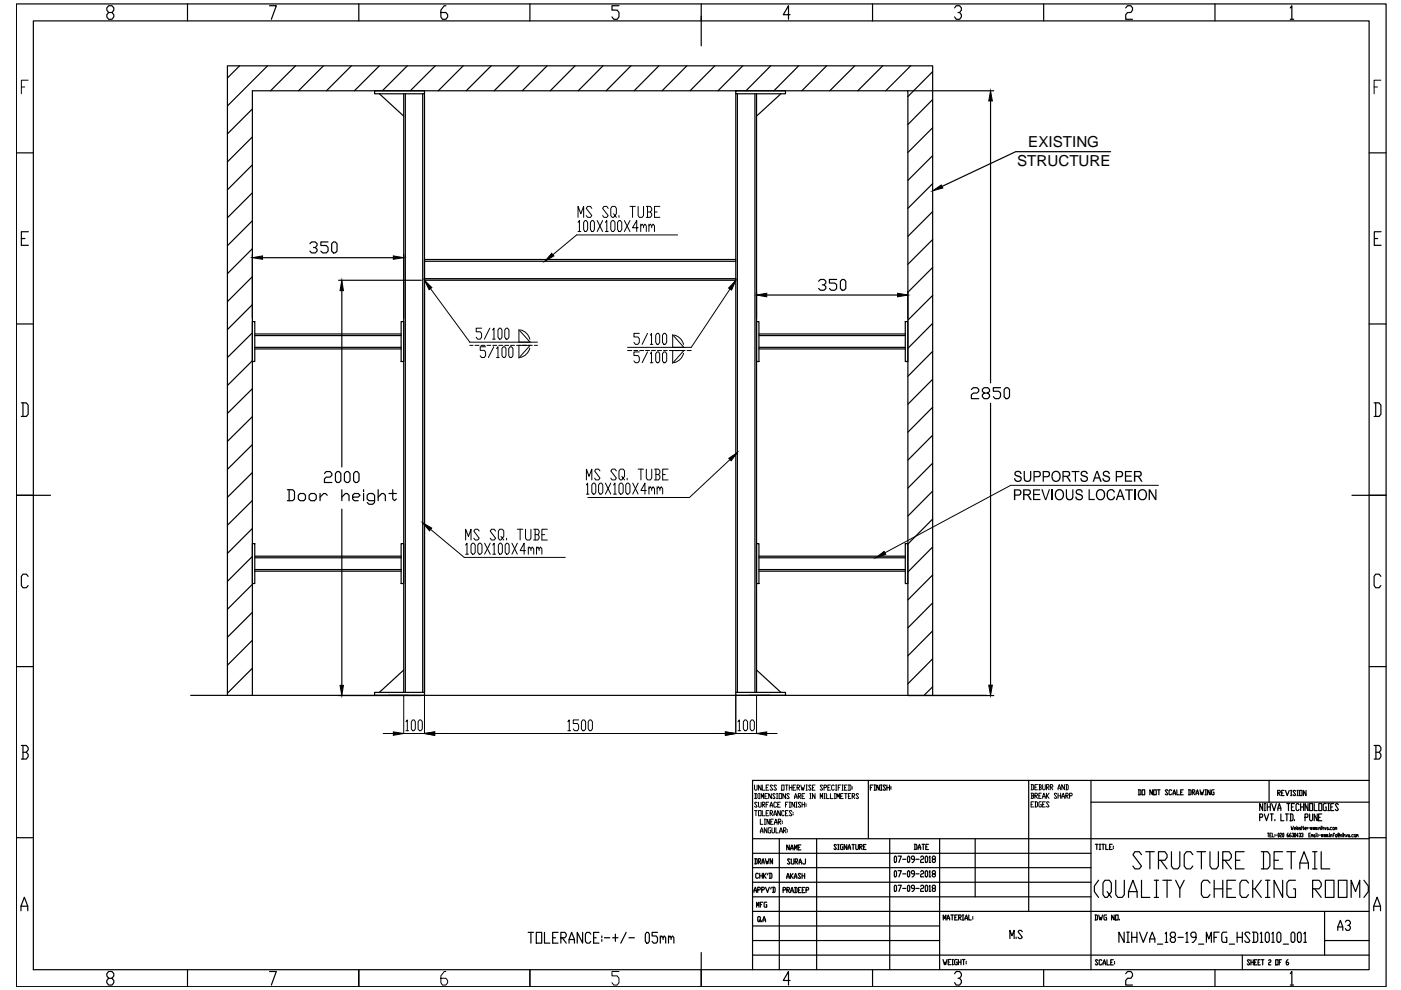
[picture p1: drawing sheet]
<svg xmlns="http://www.w3.org/2000/svg" width="297mm" height="210mm" viewBox="0 0 297 210" stroke-linecap="round" stroke-linejoin="round" font-family="sans-serif">
<defs><g id="words">
<g font-size="3.2">
<text x="215.6" y="35.1">STRUCTURE</text>
<text x="218" y="31.2">EXISTING</text>
</g>
</g></defs>
<!-- layer: 0 -->
<g fill="none" stroke="#000" stroke-width=".25">
<path d="M3.5 .8h290.4v208.4h-290.4zM7.1 4.4h283.2v201.2h-283.2zM23 2.7l-.4-.6v-.4l.4-.5h.7l.4 .5v.4l-.4 .6h-.7l-.4 .4v.5l.4 .5h.7l.4-.5v-.5l-.4-.4M39.8 .8v3.6M50.8 14l-2.6 2.5M56.7 14l-8.5 8.5M57.2 1.2h1.4l-1.1 2.9M62.7 14l-5.3 5.2M68.6 14l-5.3 5.2M74.5 14l-5.3 5.2M76.1 .8v3.6M79.4 19.2h10.6v.7h-10.6z"/>
<path d="M80.4 14l-5.3 5.2M80.4 19.9l5.2 4.7M85.6 19.9v126.9M85.9 19.9v126.9M86.4 14l-5.3 5.2M89.6 19.9v126.9M90 19.9v126.9v-87.4M92.3 14l-5.3 5.2M94.5 1.2h-.3l-.7 .9v1.5l.3 .5h.7l.4-.5v-.5l-.4-.4h-1M98.2 14l-5.3 5.2M104.1 14l-5.3 5.2M110.1 14l-5.3 5.2"/>
<path d="M112.4 .8v3.6M116 14l-5.3 5.2M121.9 14l-5.2 5.2M127.8 14l-5.2 5.2M131.2 1.2h-1.4v.9h1.1l.3 .6v.9l-.3 .5h-.8l-.3-.5M133.8 14l-5.3 5.2M139.7 14l-5.2 5.2M145.6 14l-5.2 5.2M148.7 .8v8.9M151.6 14l-5.3 5.2M156 19.2h10.5v.7h-10.5zM156 19.9v35.1"/>
<path d="M156.3 19.9v126.9M157.5 14l-5.3 5.2M160.1 19.9v126.9M160.4 19.9v126.9M163.4 14l-5.2 5.2M165.6 19.9l-5.2 4.7M167.5 3.1h-1.4l1.1-1.9v2.9M169.3 14l-5.2 5.2M175.3 14l-5.3 5.2M181.2 14l-5.3 5.2M185 .8v3.6M187.2 14l-5.3 5.2"/>
<path d="M192.5 19.2h18.2M193.1 14l-5.3 5.2M197.7 15.2l-5.2 5.3M202.4 1.7l.3-.5h.8l.3 .5v.4l-.3 .6h-.4M203.5 2.7l.3 .4v.5l-.3 .5h-.8l-.3-.5M221.3 .8v3.6M238.7 1.7l.4-.5h.7l.3 .5v.4l-.3 .6h-.7l-.4 .4v1h1.4M257.6 .8v3.6M273.6 1.7l.3-.5v2.9M273.6 4.1h.7M3.5 32.4h3.6M53.5 23.1l-5.3 5.3"/>
<path d="M53.5 29l-5.3 5.3M53.5 35l-5.3 5.2M197.7 21.1l-5.2 5.3M197.7 27.1l-5.2 5.2M197.7 33l-5.2 5.3M197.7 38.9l-5.2 5.3M210 21.4v59.8M235.5 32.2h-20.2l-15.6 7.3M290.3 32.4h3.6M4.5 50.6h.8M6 49.1h-1.5v2.9h1.5M53.5 40.9l-5.3 5.3"/>
<path d="M53.5 46.8l-5.3 5.3M53.5 52.7l-5.3 5.3M53.5 58.7l-5.3 5.3M55.7 54.6h27.7M65.7 51.7l.4-.4h.7l.4 .4v.4l-.4 .4h-.3M66.8 52.5l.4 .4v.3l-.4 .4h-.7l-.4-.4M69.6 51.3h-1.6v.8h1.2l.4 .4v.7l-.4 .4h-.8l-.4-.4M70.3 51.7l.4-.4h.4l.4 .4v1.5l-.4 .4h-.4l-.4-.4zM71.8 59.4h17.5M90 59.1h66v.3h-66zM90 59.1v-3.7h66v3.7M90 55.4v-.4h66v.4"/>
<path d="M156 59.4v87.4M173.6 59.6l.3-.3h.8l.4 .3v.4l-.4 .4h-.4M177.4 59.3h-1.5v.7h1.1l.4 .4v.8l-.4 .3h-.8l-.3-.3M178.2 59.6l.4-.3h.3l.4 .3v1.6l-.4 .3h-.3l-.4-.3zM197.7 44.9l-5.2 5.2M197.7 50.8l-5.2 5.2M197.7 56.7l-5.2 5.3M291.4 50.6h.7M292.8 49.1h-1.4v2.9h1.4M3.5 68.7h3.6M53.5 68.2h.5v8.5h-.5zM53.5 64.6l-5.3 5.3"/>
<path d="M53.5 70.6l-5.3 5.2M53.5 76.5l-5.3 5.2M54 70.8h31M54 71.1h31M54 73.6h31M54 74h31M72.5 61.6v37.4M85 68.2h.6v8.5h-.6zM160.4 68.2h.5v8.5h-.5zM160.9 70.8h31M160.9 71.1h31M160.9 73.6h31"/>
<path d="M160.9 74h31M162.6 62.6h27.7M174.7 60.4l.4 .4v.4l-.4 .3h-.8l-.3-.3M191.9 68.2h.6v8.5h-.6zM192.5 61.9v5.6M197.7 62.6l-5.2 5.3M197.7 68.6l-5.2 5.3M197.7 74.5l-5.2 5.3M290.3 68.7h3.6M4.5 85.4h1.1l.4 .5v1.9l-.4 .5h-1.1M4.9 85.4v2.9M53.5 82.4l-5.3 5.3"/>
<path d="M53.5 88.3l-5.3 5.3M53.5 94.3l-5.3 5.2M71.5 100h.4l.4 .4v1.5l-.4 .4h-.4l-.4-.4v-1.5zM73.4 100h.4l.4 .4v1.5l-.4 .4h-.4l-.4-.4v-1.5zM75.4 100h.3l.4 .4v1.5l-.4 .4h-.3l-.4-.4v-1.5zM197.7 80.4l-5.2 5.3M197.7 86.3l-5.2 5.3M197.7 92.3l-5.2 5.3M197.7 98.2l-5.2 5.3M206 82.6l.4-.4h.7l.4 .4v.4l-.4 .3h-.7l-.4 .4v.8h1.5M208.7 83.3l-.4-.3v-.4l.4-.4h.7l.4 .4v.4l-.4 .3h-.7l-.4 .4v.4l.4 .4h.7l.4-.4v-.4l-.4-.4M210 85.5v59.8"/>
<path d="M212.1 82.2h-1.5v.8h1.2l.3 .3v.8l-.3 .4h-.8l-.4-.4M212.9 82.6l.4-.4h.4l.3 .4v1.5l-.3 .4h-.4l-.4-.4zM291.3 85.4h1.1l.4 .5v1.9l-.4 .5h-1.1M291.7 85.4v2.9M3.5 105h7.2M53.5 115.3h.5v8.4h-.5zM53.5 100.2l-5.3 5.2M53.5 106.1l-5.3 5.3M53.5 112l-5.3 5.3M53.5 118l-5.3 5.3M54 117.9h31M54 118.3h31"/>
<path d="M60.9 103.8h1.2l.3 .5v1.5l-.3 .4h-1.2M61.3 103.8v2.4M63.6 104.6h.8l.4 .4v.8l-.4 .4h-.8l-.4-.4v-.8zM65.5 105l.4-.4h.8l.4 .4v.8l-.4 .4h-.8l-.4-.4zM67.9 104.6v1.6M68.8 100.4l.4-.4h.8l.4 .4v.4l-.4 .4h-.8l-.4 .3v.8h1.6M69.4 105l-.4-.4h-.4l-.7 .8M72.5 105.4l.7-.8h.4l.4 .4v1.2M72.5 103.8v2.4M72.5 107.9v37.4M74.8 105.4h1.1l.4-.4-.4-.4h-.8l-.3 .4v.8l.3 .4h.8M77.1 103.8v.5"/>
<path d="M77.1 104.6v1.6M79.4 106.2h-1.2l-.3-.4v-.8l.3-.4h.8l.4 .4v1.5l-.4 .4h-.8l-.3-.4M80.2 105.4l.7-.8h.4l.4 .4v1.2M80.2 103.8v2.4M82.5 104.6h1.5M83.3 103.8v2l.4 .4 .3-.4M85 115.3h.6v8.4h-.6zM160.4 115.3h.5v8.4h-.5zM160.9 117.9h31M160.9 118.3h31M191.9 115.3h.6v8.4h-.6zM197.7 104.1l-5.2 5.3"/>
<path d="M197.7 110.1l-5.2 5.2M197.7 116l-5.2 5.3M286.6 105h7.3M6 122.2l-.4-.5h-.7l-.4 .5v1.9l.4 .5h.7l.4-.5M53.5 123.9l-5.3 5.3M53.5 129.8l-5.3 5.3M53.5 135.7l-5.3 5.3M54 120.8h31M54 121.1h31M160.9 120.8h31M160.9 121.1h31M197.7 121.9l-5.2 5.3"/>
<path d="M197.7 127.8l-5.2 5.3M197.7 133.8l-5.2 5.3M197.7 139.7l-5.2 5.3M292.8 122.2l-.4-.5h-.7l-.4 .5v1.9l.4 .5h.7l.4-.5M3.5 141.3h3.6M4.5 158.1h1.1l.4 .4v.5l-.4 .5M4.9 159.5h.7l.4 .5v.4l-.4 .5h-1.1M4.9 158.1v2.8M40.4 147.4l170.3 .1M48.2 147.4v-133.4h149.5v133.4M53.5 147.4v-128.2h139v128.2M53.5 141.7l-5.3 5.3"/>
<path d="M79.4 146.8h10.6v.6h-10.6zM85.6 142.1l-5.2 4.7M156 146.8h10.5v.6h-10.5zM160.4 142.1l5.2 4.7M197.7 145.6l-1.8 1.8M290.3 141.3h3.6M291.3 158.1h1.1l.4 .4v.5l-.4 .5M291.7 159.5h.7l.4 .5v.4l-.4 .5h-1.1M291.7 158.1v2.8M3.5 177.6h3.6M159.6 177.8h130.7M165.2 177.8v27.8"/>
<path d="M167.3 179.1v1.1l-.5-1.1v1.1M167.6 179.9h.5M169.2 179.6h.3M169.8 179.1h-.6v1.1h.6M173.1 177.8v27.8M177.3 179.2l-.1-.1-.4 .1 .5 .7-.1 .2-.4-.2M177.6 179.1h.3M177.8 179.1v1M178.7 179.1h-.4l-.1 .1 .1 .9h.4v-.5h-.1M179.5 179.1v1l-.5-1v1M179.8 179.8h.5M180.6 179.1h.5"/>
<path d="M180.9 179.1v1M181.4 179.1l.2 1h.3l.1-.2v-.8M182.2 179.6h.5l.1-.2-.1-.3h-.5v1M182.4 179.6l.4 .5M183.1 179.6h.2M183.6 179.1h-.5v1h.5M184.1 165.5v12.3M184.5 167h.3M185.1 166.4h-.6v1.1M185.3 166.4h.3M185.3 167.5h.3M185.5 166.4v1.1"/>
<path d="M186.4 166.4v1.1l-.5-1.1v1.1M186.7 166.4h.3M186.7 167.5h.3M186.9 166.4v1.1M187.8 166.6l-.1-.2h-.3l-.2 .2 .6 .7-.1 .2h-.3l-.2-.2M188 167h.6M188 166.4v1.1M188.6 166.4v1.1M188.6 177.8v27.8M188.9 166.8v.2M188.9 167.2v.1M193.8 179h.5l.1 .2v.7l-.1 .2h-.5"/>
<path d="M194 179v1.1M194.6 179.7h.6M195.5 179h.5M195.7 179v1.1M196.3 179.6h.3M196.9 179h-.6v1.1h.6M199.2 177.8v27.8M206.8 177.8v12.3M218.1 165.5v27.7M231.3 165.5v40.1M231.3 170.1h59M232.2 179h.6"/>
<path d="M232.5 179v1.1M233 179h.3M233.2 179v1.1M233.6 179h.5M233.9 179v1.1M234.4 179v1.1h.6M235.2 179.6h.3M235.8 179h-.6v1.1h.6M236.1 179.4v.2M236.1 179.7v.2M241.3 167.5h.5l.1 .1v.7l-.1 .2h-.5M241.5 167.5v1"/>
<path d="M242.1 167.5h.6v1h-.6zM244.3 167.5v1l-.5-1v1M244.6 167.5h.6v1h-.6zM245.4 167.5h.6M245.7 167.5v1M247.6 167.6l-.1-.1h-.3l-.1 .1 .5 .7-.1 .2h-.3l-.1-.2M248.4 167.6l-.1-.1h-.3l-.1 .1 .1 .9h.3l.1-.2M248.7 168.5l.3-1 .2 1M248.7 168.2h.5M249.5 167.5v1h.6M250.3 168h.3M250.9 167.5h-.6v1h.6"/>
<path d="M252 167.5h.3l.2 .1v.7l-.2 .2h-.3M252.1 167.5v1M252.8 168h.4l.1-.2-.1-.3h-.4v1M252.9 168l.4 .5M253.6 168.5l.3-1 .2 1M253.6 168.2h.5M254.4 167.5l.3 1 .1-.5 .2 .5 .2-1M255.5 167.5h.3M255.5 168.5h.3M255.7 167.5v1M256.6 167.5v1l-.6-1v1M257.4 167.5h-.4l-.1 .1 .1 .9h.4v-.5h-.1"/>
<path d="M267.1 173.3h.4l.2-.3-.2-.4h-.4v1.4M267.7 170.4v1.5l-.6-1.5v1.5M268.1 172.6l.4 1.4 .5-1.4M268.1 170.4h.3M268.1 171.9h.3M268.2 170.4v1.5M268.7 170.4v1.5M268.7 171.1h.6M269.1 165.5v4.6M269.3 170.4v1.5M269.3 172.6h.7M269.6 170.4l.5 1.5 .5-1.5"/>
<path d="M269.6 172.6v1.4M270.3 173.8v.2M270.9 168.1h.4l.1-.1-.1-.4h-.4v1.1M270.9 171.9l.3-1.5 .4 1v.5M270.9 171.4h.7M271 168.1l.4 .6M271.6 172.6v1.4h.6M271.7 168.1h.3M272.2 167.6h-.5v1.1h.5M272.5 167.6l.4 1.1 .4-1.1M272.5 172.6h.7M272.8 170.4h.7"/>
<path d="M272.8 172.6v1.4M273.2 170.4v1.5M273.5 172.6h.5l.2 .2v1l-.2 .2h-.5M273.6 168.7h.3M273.6 167.6h.3M273.6 172.6v1.4M273.8 167.6v1.1M273.8 171.1h.4M274.4 170.4h-.6v1.5h.6M274.4 173.8v.2M274.7 167.8l-.1-.2-.4 .2 .5 .7-.1 .2h-.3l-.1-.2M275 168.7h.3"/>
<path d="M275 167.6h.3M275.1 167.6v1.1M275.4 170.6l-.1-.2h-.3l-.2 .2v1l.2 .3h.3l.1-.3M275.5 167.6h.6v1.1h-.6zM275.8 171.1h.6M275.8 170.4v1.5M276.4 170.4v1.5M276.7 173.3h.5l.1-.3-.1-.4h-.5v1.4M276.9 167.6v1.1l-.5-1.1v1.1M277.3 170.4v1.5l-.6-1.5v1.5M277.7 170.4h.6v1.5h-.6zM277.7 172.6v1.2l.1 .2h.3l.2-.2v-1.2"/>
<path d="M278.6 170.4v1.5h.7M279.3 172.6v1.4l-.7-1.4v1.4M279.6 173.3h.3M279.6 170.4h.6v1.5h-.6zM280.2 172.6h-.6v1.4h.6M281.2 170.4h-.5l-.2 .2v1l.2 .3h.5v-.8h-.1M281.5 170.4h.4M281.5 171.9h.4M281.7 170.4v1.5M282.2 171.1h.3M282.8 170.4h-.6v1.5h.6M283.8 170.6l-.2-.2h-.3l-.2 .2 .7 1-.2 .3h-.3l-.2-.3"/>
<path d="M290.3 165.5h-130.7v40.1M290.3 177.6h3.6M4.4 193.1v-1l.8-1.9 .7 1.9v1M4.4 192.1h1.5M112 197.7h1.1M112.6 197.7v2.3M113.7 197.7h1.2v2.3h-1.2zM115.4 197.7v2.3h1.2M117.2 198.8h.6M118.3 197.7h-1.1v2.3h1.1M118.9 198.8h.9l.3-.4v-.3l-.3-.4h-.9v2.3M119.2 198.8l.9 1.2"/>
<path d="M120.7 200v-.8l.5-1.5 .6 1.5v.8M120.7 199.2h1.1M123.5 197.7v2.3l-1.1-2.3v2.3M125.3 198.1l-.3-.4h-.6l-.3 .4v1.5l.3 .4h.6l.3-.4M125.9 198.8h.5M127 197.7h-1.1v2.3h1.1M127.6 198.4v.4M127.6 199.2v.4M128.1 198.8h1.2M129.9 198.8h1.1M130.5 198.1v1.5M132.8 197.7l-1.2 2.3"/>
<path d="M133.4 198.8h1.1M137.1 197.7h.3l.3 .4v1.5l-.3 .4h-.3l-.3-.4v-1.5zM139.4 197.7h-1.1v.7h.8l.3 .4v.8l-.3 .4h-.5l-.3-.4M140 198.8l.3-.4 .3 .4v.4M140 198.4v1.6M140.6 198.8l.2-.4 .3 .4v1.2M141.7 198.8l.3-.4 .3 .4v.4M141.7 198.4v1.6M142.3 198.8l.3-.4 .3 .4v1.2M159.6 193.2h130.7M159.6 190.1h71.7M159.6 187.1h71.7"/>
<path d="M159.6 184h71.7M159.6 180.9h71.7M159.6 199.4h39.6M159.6 196.3h39.6M159.9 189.2l.2-1.1 .3 1.1M159.9 188.8h.5M160 182.1h.4l.1 .2v.7l-.1 .2h-.4M160.1 182.1v1.1M160.4 192.3v-1l.3 .7 .2-.7v1M160.7 188.7h.4l.1-.2-.1-.4h-.4v1.1M160.8 182.6h.4l.1-.2-.1-.3h-.4v1.1M160.8 185.3l-.1-.1-.5 .1v.7l.2 .2 .4-.2"/>
<path d="M160.9 182.6l.4 .6M161 195.1l.1 .1-.3 .2-.1-.2 .1-.9h.3l.1 .2-.1 .7 .1 .2M161.1 185.2v1M161.1 185.7h.5M161.2 191.8h.3M161.5 195.2v.2M161.5 188.7h.4l.2-.2-.2-.4h-.4v1.1M161.5 183.2l.3-1.1 .2 1.1M161.5 182.8h.5M161.6 185.2v1M161.8 191.3h-.6v1M161.8 195.4l.2-1.1 .3 1.1"/>
<path d="M161.8 195.1h.5M161.9 185.2v1M162 185.7l.4 .5M162.3 182.1l.2 1.1 .1-.6 .2 .6 .2-1.1M162.3 188.1l.4 1.1 .4-1.1M162.4 185.2l-.5 .5M162.6 191.3h-.5l-.1 .2 .1 .8h.5v-.5h-.2M162.9 185.2l-.2 .3M163.1 185.2h.4l.2 .1v.7l-.2 .2h-.4M163.2 185.2v1M163.5 188.1l-.1 .4M163.8 182.1v1.1l-.5-1.1v1.1"/>
<path d="M163.8 188.1h.4l.1 .2v.7l-.1 .2h-.4M164 188.1v1.1M166 188.7h.4l.2-.2-.2-.3h-.4v1.1M166.8 186.3l.2-1.1 .3 1.1M166.8 185.9h.5M166.8 188.7h.5l.1-.2-.1-.3h-.5v1.1M167 188.7l.4 .6M167.5 182.3l-.2-.2-.3 .2 .5 .7-.2 .2-.3-.2M167.6 185.2v1.1M167.6 180.2l.3-1.1 .2 1.1M167.6 189.3l.3-1.1 .3 1.1M167.6 188.9h.6"/>
<path d="M167.7 185.7l.4 .6M167.8 182.1v.9l.1 .2h.3l.1-.2v-.9M168.1 185.2l-.5 .5M168.4 186.3l.3-1.1 .3 1.1M168.4 185.9h.6M168.4 180.2v-1.1l.3 .8 .3-.8v1.1M168.4 188.2h.5l.1 .1v.7l-.1 .3h-.5M168.6 182.7h.4l.1-.2-.1-.4h-.4v1.1M168.6 188.2v1.1M168.7 182.7l.4 .5M169.3 188.7h.2M169.4 183.2l.3-1.1 .3 1.1"/>
<path d="M169.4 182.8h.6M169.8 185.4l-.2-.2-.4 .2 .6 .7-.2 .2-.4-.2M169.8 188.2h-.5v1.1h.5M170.1 185.7h.5M170.1 185.2v1.1M170.1 188.7h.2M170.6 185.2v1.1M170.6 188.2h-.5v1.1h.5M170.8 182.1v.9l-.2 .2h-.3l-.1-.2M170.9 188.7h.4l.2-.2-.2-.3h-.4v1.1M177.6 180.1h.3M179.8 180.1l.3-1 .2 1"/>
<path d="M189.7 181.5l.4 .3v.8l-.2 .3h-.2l-.1-.3zM189.7 184.6l.4 .3v.8l-.2 .2-.3-.2zM189.7 187.7l.4 .2v.9l-.2 .2-.3-.2zM190.4 181.5h.7l-.5 1.4M190.4 184.6h.7l-.5 1.3M190.4 187.7h.7l-.5 1.3M191.4 182.2h.7M191.4 185.3h.7M191.4 188.4h.7M192.6 181.5l.3 .3v.8l-.2 .3-.3-.3v-.8zM192.6 184.6l.3 .3v.8l-.2 .2-.3-.2v-.8zM192.6 187.7l.3 .2v.9l-.2 .2-.3-.2v-.9z"/>
<path d="M193.9 182.2h-.5l-.2-.2 .2-.5h.3l.2 .3v.6l-.4 .5h-.1M193.9 185.3h-.5l-.2-.2 .2-.5h.3l.2 .3v.6l-.4 .4h-.1M193.9 188.4h-.5l-.2-.2 .2-.5h.3l.2 .2v.7l-.4 .4h-.1M194.2 182.2h.7M194.2 185.3h.7M194.2 188.4h.7M194.6 180.1l.3-1.1 .3 1.1M195.2 181.8l.2-.3h.3l.1 .3-.1 .4h-.3l-.2 .2v.5h.6M195.2 184.9l.2-.3h.3l.1 .3-.1 .4h-.3l-.2 .2v.4h.6M195.2 187.9l.2-.2h.3l.1 .2-.1 .5h-.3l-.2 .2v.4h.6M196.3 181.5l.4 .3v.8l-.2 .3-.3-.3v-.8zM196.3 184.6l.4 .3v.8l-.2 .2-.3-.2v-.8z"/>
<path d="M196.3 187.7l.4 .2v.9l-.2 .2-.3-.2v-.9zM197 181.8l.1-.3v1.4M197 184.9l.1-.3v1.3M197 187.9l.1-.2v1.3M197 185.9h.3M197 182.9h.3M197 189h.3M197.8 182.2l-.1-.2 .1-.5h.4l.1 .3-.1 .4h-.4l-.1 .2 .1 .5h.4l.1-.3-.1-.4M197.8 185.3l-.1-.2 .1-.5h.4l.1 .3-.1 .4h-.4l-.1 .2 .1 .4h.4l.1-.2-.1-.4M197.8 188.4l-.1-.2 .1-.5h.4l.1 .2-.1 .5h-.4l-.1 .2 .1 .4h.4l.1-.2-.1-.4M200 195.1v-1.1l.2 .7 .3-.7v1.1M200.8 195.1l.2-1.1 .3 1.1"/>
<path d="M200.8 194.7h.5M201.6 194h.5M201.9 194v1.1M202.4 194.5h.3M203 194h-.6v1.1h.6M203.2 194.5h.5l.1-.2-.1-.3h-.5v1.1M203.4 194.5l.4 .6M204 195.1h.3M204 194h.3M204.2 194v1.1M204.6 195.1l.3-1.1 .2 1.1M204.6 194.7h.5"/>
<path d="M205.4 194v1.1h.6M206.2 194.3v.2M206.2 194.7v.2M214.1 199v-1.7l.4 1.1 .5-1.1v1.7M215.4 198.7v.3M216.7 197.6l-.2-.3h-.4l-.2 .3 .8 1.1-.2 .3h-.4l-.2-.3M232.2 194h.3l.2 .2v.7l-.2 .2h-.3M232.3 194v1.1M232.9 186.6l-.9 1.3v1.1l.9 1.3M233 194l.2 1.1 .2-.6 .1 .6 .3-1.1M233 180.1h.3M234.6 194h-.4l-.1 .2 .1 .9h.4v-.6h-.2"/>
<path d="M234.7 189l.5 .7-.5 .6h-.4l-.5-.6v-2.5l.5-.6h.9l.4 .6v1.8l-.4 .7 .4 .6M236.2 194v1.1l-.5-1.1v1.1M236.5 194h.6v1.1h-.6zM236.6 186.6v3.1l.4 .6h.9l.5-.6v-3.1M237.3 194.9v.2M238.3 197.6v2.2l-1.1-2.2v2.2M238.9 197.6h.5M238.9 199.8h.5M239.1 197.6v2.2M239.3 190.3v-1.3l.9-2.4 .9 2.4v1.3M239.3 189h1.8M239.9 197.6v2.2"/>
<path d="M239.9 198.7h1.1M241 197.6v2.2M241.6 197.6l.8 2.2 .8-2.2M242 181.2l-.4-.6h-1l-.4 .6 1.8 2.4-.4 .6h-1l-.4-.6M242 186.6v3.7h1.8M242.9 180.6h1.8M243.8 199.8v-.7l.5-1.5 .6 1.5v.7M243.8 199.1h1.1M243.8 180.6v3.6M244.7 186.6h.9M244.7 190.3h.9M245.2 186.6v3.7"/>
<path d="M245.6 182.4h1.4l.4-.6v-.6l-.4-.6h-1.4v3.6M246.1 182.4l1.3 1.8M246.5 186.6h1.9M247.1 198l.2-.4v2.2M247.1 199.8h.5M247.4 186.6v3.7M248.4 180.6v3l.4 .6h.9l.4-.6v-3M248.4 198.7l-.3-.3v-.4l.3-.4h.6l.2 .4v.4l-.2 .3h-.6l-.3 .4v.4l.3 .3h.6l.2-.3v-.4l-.2-.4M249.3 186.6l.8 1.9v1.8M249.8 198.7h1.1M251.1 186.6l-1 1.9M251.4 198l.3-.4v2.2"/>
<path d="M251.4 199.8h.5M252.9 181.2l-.5-.6h-.9l-.4 .6v2.4l.4 .6h.9l.5-.6M253.6 198.7h-.8l-.3-.3v-.4l.3-.4h.5l.3 .4v1.1l-.6 .7h-.2M253.8 180.6h1.8M254.7 180.6v3.6M255.8 199.8v-2.2l.5 1.5 .5-1.5v2.2M256.5 180.6v3l.5 .6h.9l.4-.6v-3M256.5 187.2l-.4-.6h-1l-.4 .6v2.5l.4 .6h1l.4-.6M257.4 198.7h.5M257.4 186.6v3.7M257.4 188.5h1.8M258.5 197.6h-1.1v2.2"/>
<path d="M259.2 182.4h1.4l.5-.6v-.6l-.5-.6h-1.4v3.6M259.2 186.6v3.7M259.7 182.4l1.4 1.8M260.1 197.6h-.8l-.3 .4v1.5l.3 .3h.8v-1.1h-.3M260.1 188.5h1M262 186.6h-1.9v3.7h1.9M262 182.4h.9M262.3 198.7h1.1M262.3 197.6v2.2M263.4 197.6v2.2M263.8 180.6h-1.8v3.6h1.8M264.7 187.2l-.5-.6h-.9l-.4 .6v2.5l.4 .6h.9l.5-.6"/>
<path d="M265 198l-.2-.4h-.6l-.3 .4 1.1 1.5-.2 .3h-.6l-.3-.3M265.6 197.6h.8l.3 .4v1.5l-.3 .3h-.8M265.6 186.6v3.7M265.8 197.6v2.2M266.1 188.5l1.3 1.8M267.2 198l.3-.4v2.2M267.2 199.8h.6M267.4 180.6h1.4l.4 .6v2.4l-.4 .6h-1.4M267.4 186.6l-1.3 1.9h-.5M267.9 180.6v3.6M268.3 186.6h.9M268.3 190.3h.9"/>
<path d="M268.6 197.6h.2l.3 .4v1.5l-.3 .3h-.2l-.3-.3v-1.5zM268.8 186.6v3.7M269.7 198l.2-.4v2.2M269.7 199.8h.5M270.1 182.4h1M271 197.6h.3l.3 .4v1.5l-.3 .3h-.3l-.3-.3v-1.5zM271.9 180.6h-1.8v3.6h1.8M271.9 186.6v3.7l-1.8-3.7v3.7M272.8 180.6h1.9M273.8 180.6v3.6M274 197.6h.3l.2 .4v1.5l-.2 .3h-.3l-.3-.3v-1.5zM274.7 186.6h-1.4l-.5 .6v2.5l.5 .6h1.4v-1.8h-.5"/>
<path d="M275.4 197.6h.2l.3 .4v1.5l-.3 .3h-.2l-.3-.3v-1.5zM275.6 184.2v-1.2l.9-2.4 .9 2.4v1.2M275.6 183h1.8M276.4 198l.3-.4v2.2M276.4 199.8h.6M278.3 188.5h1.4l.4-.6v-.7l-.4-.6h-1.4v3.7M278.3 180.6h.9M278.3 184.2h.9M278.8 180.6v3.6M278.8 188.5l1.3 1.8M280.1 180.6v3.6h1.8M280.8 199.4h9.5"/>
<path d="M280.8 193.2v9.3M281 186.6h1.8v3.7h-1.8zM283.6 197.3v-.8l.6-1.4 .5 1.4v.8M283.6 196.5h1.1M283.8 186.6h1.8v3.7h-1.8zM285.2 195.5l.3-.4h.5l.3 .4v.3l-.3 .4h-.2M286 196.2l.3 .3v.4l-.3 .4h-.5l-.3-.4M286.5 190.3v-3.7l.9 2.4 .9-2.4v3.7M289.2 186.6l.9 1.3v1.1l-.9 1.3M291.3 193.1v-1l.7-1.9 .7 1.9v1M291.3 192.1h1.4M23 207.4l-.4-.5v-.5l.4-.4h.7l.4 .4v.5l-.4 .5h-.7l-.4 .5v.5l.4 .5h.7l.4-.5v-.5l-.4-.5"/>
<path d="M39.8 205.6v3.6M57.2 206h1.4l-1.1 2.9M148.7 202v7.2M159.6 202.5h130.7M167.5 207.9h-1.4l1.1-1.9v2.9M185 205.6v3.6M199.9 203.4l.3 1.1 .2-.5 .1 .5 .3-1.1M201 204h.3M201.6 203.4h-.6v1.1h.6M201.8 204.5h.3M201.8 203.4h.3M202 203.4v1.1"/>
<path d="M202.4 206.4l.3-.4h.8l.3 .4v.5l-.3 .5h-.4M202.9 203.4h-.4l-.1 .2 .1 .9h.4v-.5h-.1M203.2 204h.6M203.2 203.4v1.1M203.5 207.4l.3 .5v.5l-.3 .5h-.8l-.3-.5M203.8 203.4v1.1M204 203.4h.6M204.3 203.4v1.1M204.9 203.8v.2M204.9 204.2v.2M221.3 205.6v3.6M232.8 203.7l-.4-.2-.2 .2 .6 .7-.2 .2h-.2l-.2-.2"/>
<path d="M233.6 203.7l-.1-.2h-.3l-.2 .2 .2 .9h.3l.1-.2M233.8 204.6l.3-1.1 .3 1.1M233.8 204.2h.6M234.7 203.5v1.1h.5M235.5 204h.3M236.1 203.5h-.6v1.1h.6M236.3 203.9v.1M236.3 204.2v.2M238.7 206.4l.4-.4h.7l.3 .4v.5l-.3 .5h-.7l-.4 .5v1h1.4M245.4 200.2h1.1M254.1 200.2h1.1M257.6 205.6v3.6"/>
<path d="M260.6 200.2h1.1M263.4 202.5v3.1M265 203.7l-.2-.2-.3 .2 .5 .7-.2 .2h-.2l-.1-.2M265.2 204h.5M265.2 203.5v1.1M265.7 203.5v1.1M266 204h.2M266.5 203.5h-.5v1.1h.5M266.7 204h.3M267.2 203.5h-.5v1.1h.5M267.5 203.5h.5M267.7 203.5v1.1"/>
<path d="M269 203.7l.1-.2 .4 .2-.2 .3-.3 .2v.4h.5M270.5 203.5h.5v1.1h-.5zM271.2 204h.3M271.7 203.5h-.5v1.1M272.1 200.2h1.1M273.1 203.5l-.4 .4v.5l.1 .2h.3l.1-.4-.1-.2h-.4M273.6 206.4l.3-.4v2.9M273.6 208.9h.7"/>
</g>
<path d="M76.1 205.6v3.6M112.4 205.6v3.6" fill="none" stroke="#000" stroke-width=".34"/>
<g fill="none" stroke="#000" stroke-width=".21">
<path d="M4.5 18.4h.7M6 17h-1.5v2.9M291.3 18.4h.8M292.8 17h-1.5v2.9M122.6 46.1v-2.3l.5 1.5 .6-1.5v2.3M122.6 47.1l.3-.3v2.3M122.6 49.1h.5M124 46.8h.3l.3 .3v1.6l-.3 .4h-.3l-.3-.4v-1.6zM125.5 44.2l-.3-.4h-.6l-.3 .4 1.2 1.5-.3 .4h-.6l-.3-.4M125.5 46.8h.3l.2 .3v1.6l-.2 .4h-.3l-.3-.4v-1.6zM126.6 46.8l1.2 2.3M127.8 46.8l-1.2 2.3"/>
<path d="M128.4 47.1l.3-.3v2.3M128.4 49.1h.5M128.9 44.2l-.2-.4h-.6l-.3 .4 1.1 1.5-.2 .4h-.6l-.3-.4M129.8 46.8h.3l.3 .3v1.6l-.3 .4h-.3l-.3-.4v-1.6zM130.1 45.3l.3 .4-.3 .4h-.3l-.3-.4v-1.5l.3-.4h.6l.3 .4v1.1l-.3 .4 .3 .4M131.2 46.8h.3l.3 .3v1.6l-.3 .4h-.3l-.3-.4v-1.6zM131.2 45.7v.4M132.4 46.8l1.2 2.3M133.6 43.8h1.1M133.6 46.8l-1.2 2.3M134.1 43.8v2.3M135.3 43.8v1.9l.3 .4h.5l.3-.4v-1.9"/>
<path d="M135.3 48.3h-1.2l.9-1.5v2.3M135.8 47.9l.3-.4 .3 .4v.4M135.8 47.5v1.6M136.4 47.9l.3-.4 .3 .4v1.2M137 43.8h.9l.3 .4v.4l-.3 .3M137.3 44.9h.6l.3 .4v.4l-.3 .4h-.9M137.3 43.8v2.3M137.6 47.9l.3-.4 .3 .4v.4M137.6 47.5v1.6M138.2 47.9l.3-.4 .3 .4v1.2M138.8 44.9h.5M139.9 43.8h-1.1v2.3h1.1"/>
<path d="M143.7 49.8h-21.4l-5.1 4.2M91.3 61.2l8.3 11.3h14.4M99.6 73.2h.7M100.7 73.2h.9M102 73.2h.8M102.1 69.6h-1.1v.7h.8l.3 .4v.8l-.3 .4h-.5l-.3-.4M103 73.5h-1.2v.8h.9l.3 .4v.7l-.3 .4h-.6l-.3-.4M103.3 73.2h.8M103.8 69.6l-1.1 2.3M104.4 70l.3-.4v2.3M104.4 71.9h.6M104.5 73.2h.8"/>
<path d="M104.7 73.5l-1.2 2.3M105.3 73.9l.3-.4v2.3M105.3 75.8h.5M105.7 73.2h.9M105.9 69.6h.3l.2 .4v1.5l-.2 .4h-.3l-.3-.4v-1.5zM106.7 73.5h.3l.3 .4v1.5l-.3 .4h-.3l-.3-.4v-1.5zM107 73.2h.9M107.3 69.6h.3l.3 .4v1.5l-.3 .4h-.3l-.3-.4v-1.5zM108.2 73.5h.3l.3 .4v1.5l-.3 .4h-.3l-.3-.4v-1.5zM108.2 73.2h.9M109.5 73.2h3.4M110 72.5v-2.6l2.4 2.6"/>
<path d="M110 73.2v2.7l2.4-2.7M110.3 69.9a2.65 2.65 0 0 1 2 2M112.3 73.8a2.65 2.65 0 0 1-2 2M113.3 73.2h.7M133.1 74.3h.8M134.4 74.3h.8M135.6 70.7h-1.2v.7h.9l.3 .4v.8l-.3 .4h-.6l-.3-.4M135.6 74.6h-1.2v.8h.9l.3 .4v.7l-.3 .4h-.6l-.3-.4M135.6 74.3h.9M136.9 74.3h.8M137.3 70.7l-1.2 2.3M137.3 74.6l-1.2 2.3"/>
<path d="M137.9 71.1l.2-.4v2.3M137.9 75l.2-.4v2.3M137.9 73h.5M137.9 76.9h.5M138.1 74.3h.9M139.3 70.7h.3l.3 .4v1.5l-.3 .4h-.3l-.3-.4v-1.5zM139.3 74.6h.3l.3 .4v1.5l-.3 .4h-.3l-.3-.4v-1.5zM139.4 74.3h.9M140.7 74.3h.8M140.8 70.7h.3l.3 .4v1.5l-.3 .4h-.3l-.3-.4v-1.5zM140.8 74.6h.3l.3 .4v1.5l-.3 .4h-.3l-.3-.4v-1.5zM141.9 74.3h3.3"/>
<path d="M142.6 73.6v-2.6l2.4 2.6M142.6 74.3v2.7l2.4-2.7M142.9 71a2.65 2.65 0 0 1 2 2M144.9 74.9a2.65 2.65 0 0 1-2 2M145.7 74.3h.9M154.8 61.3l-8.2 12.3h-13.5M127.2 99.9l-.3-.4h-.6l-.2 .4 1.1 1.5-.3 .4h-.6l-.2-.4M130.7 99.9l-.3-.4h-.6l-.3 .4 1.2 1.5-.3 .4h-.6l-.3-.4M135.3 99.5h1.1M135.9 99.5v2.3M137 99.5v1.9l.3 .4h.6l.3-.4v-1.9M138.8 99.5h.8l.3 .4v.3l-.3 .4"/>
<path d="M139.1 99.5v2.3M141.6 99.5h-1.1v2.3h1.1M154.8 97.4l-8.6 8.1h-21.6M91.3 112.3l7.1 5.9h21.4M98.7 114.5v-2.3l.6 1.5 .6-1.5v2.3M98.7 115.6l.3-.4v2.3M98.7 117.5h.6M100.2 115.2h.3l.3 .4v1.5l-.3 .4h-.3l-.3-.4v-1.5zM101.6 112.6l-.3-.4h-.5l-.3 .4 1.1 1.5-.3 .4h-.5l-.3-.4M101.6 115.2h.3l.3 .4v1.5l-.3 .4h-.3l-.3-.4v-1.5zM102.7 115.2l1.2 2.3M103.9 115.2l-1.2 2.3"/>
<path d="M104.5 115.6l.3-.4v2.3M104.5 117.5h.6M105.1 112.6l-.3-.4h-.6l-.3 .4 1.2 1.5-.3 .4h-.6l-.3-.4M106 115.2h.2l.3 .4v1.5l-.3 .4h-.2l-.3-.4v-1.5zM106.2 113.7l.3 .4-.3 .4h-.2l-.3-.4v-1.5l.3-.4h.5l.3 .4v1.1l-.3 .4 .3 .4M107.4 115.2h.3l.3 .4v1.5l-.3 .4h-.3l-.3-.4v-1.5zM107.4 114.1v.4M108.5 115.2l1.2 2.3M109.7 112.2h1.1M109.7 115.2l-1.2 2.3M110.3 112.2v2.3M111.4 112.2v1.9l.3 .4h.6l.3-.4v-1.9"/>
<path d="M111.4 116.7h-1.1l.8-1.5v2.3M112 116.4l.3-.4 .3 .4v.3M112 116v1.5M112.6 116.4l.3-.4 .3 .4v1.1M113.2 112.2h.8l.3 .4v.4l-.3 .4M113.5 113.4h.5l.3 .3v.4l-.3 .4h-.8M113.5 112.2v2.3M113.7 116.4l.3-.4 .3 .4v.3M113.7 116v1.5M114.3 116.4l.3-.4 .3 .4v1.1M114.9 113.4h.6M116 112.2h-1.1v2.3h1.1"/>
<path d="M124.3 101.8v-2.3l.6 1.5 .6-1.5v2.3M124.3 102.8l.3-.4v2.4M124.3 104.8h.6M125.8 102.4h.3l.2 .4v1.6l-.2 .4h-.3l-.3-.4v-1.6zM127.2 102.4h.3l.3 .4v1.6l-.3 .4h-.3l-.3-.4v-1.6zM128.4 102.4l1.1 2.4M129.5 102.4l-1.1 2.4M130.1 102.8l.3-.4v2.4M130.1 104.8h.6M131.5 102.4h.3l.3 .4v1.6l-.3 .4h-.3l-.3-.4v-1.6zM131.8 101l.3 .4-.3 .4h-.3l-.3-.4v-1.5l.3-.4h.6l.3 .4v1.1l-.3 .4 .3 .4M133 102.4h.3l.3 .4v1.6l-.3 .4h-.3l-.3-.4v-1.6z"/>
<path d="M133 101.4v.4M134.2 102.4l1.1 2.4M135.3 102.4l-1.1 2.4M137 104h-1.1l.8-1.6v2.4M137.6 103.6l.3-.4 .3 .4v.4M137.6 103.2v1.6M138.2 103.6l.3-.4 .3 .4v1.2M139.1 100.6h.5l.3 .4v.4l-.3 .4h-.8M139.3 103.6l.3-.4 .3 .4v.4M139.3 103.2v1.6M139.9 103.6l.3-.4 .3 .4v1.2M140.5 100.6h.6"/>
<path d="M245.6 102.9h-31.3l-26.7 14.3M81.2 155.5h2.2M85.6 147.5v8h4.4v-8M86.1 153l.3-.4v2.3M86.1 154.9h.5M87.5 152.6h.3l.3 .4v1.5l-.3 .4h-.3l-.3-.4v-1.5zM88.9 152.6h.3l.3 .4v1.5l-.3 .4h-.3l-.3-.4v-1.5zM92.2 155.5h61.6M120.4 153l.3-.4v2.3M120.4 154.9h.6M122.7 152.6h-1.2v.8h.9l.3 .4v.7l-.3 .4h-.6l-.3-.4M123.6 152.6h.3l.3 .4v1.5l-.3 .4h-.3l-.3-.4v-1.5z"/>
<path d="M125 152.6h.3l.3 .4v1.5l-.3 .4h-.3l-.3-.4v-1.5zM156 147.5v8h4.4v-8M156.5 153l.3-.4v2.3M156.5 154.9h.6M157.9 152.6h.3l.3 .4v1.5l-.3 .4h-.3l-.3-.4v-1.5zM159.3 152.6h.3l.3 .4v1.5l-.3 .4h-.3l-.3-.4v-1.5zM162.6 155.5h2.2M160 166.4v.9l.1 .2h.3l.1-.2v-.9M160 168.3h.4l.1 .1v.7l-.1 .2h-.4M160 171.9h.5M160.1 168.3v1M160.3 171.9v1.1"/>
<path d="M160.5 170.3l-.1-.2-.4 .2 .5 .7-.1 .1-.4-.1M160.8 170.1l.2 1 .4-.1v-.9M160.8 171.9h.6v1.1h-.6zM160.8 168.3h.3M160.8 169.3h.3M161 168.3v1M161.2 173.7v1.1h.6M161.2 176.6l.3-1.1 .3 1.1M161.2 176.2h.6M161.4 166.4v1.1l-.6-1.1v1.1M161.4 169.3v-1l.2 .7 .3-.7v1M161.6 166.4v1.1h.6"/>
<path d="M161.6 170.6h.5l.1-.2-.1-.3h-.5v1M161.6 171.9v1.1h.6M161.8 170.6l.4 .5M162.1 173.7h.2M162.1 174.8h.2M162.2 168.8h.2M162.2 173.7v1.1M162.4 167h.3M162.4 170.6h.3M162.4 172.4h.3M162.6 175.5v1.1l-.5-1.1v1.1M162.7 168.3h-.5v1h.5"/>
<path d="M163 166.4h-.6v1.1h.6M163 170.1h-.6v1M163 171.9h-.6v1.1h.6M163.1 173.7v1.1l-.5-1.1v1.1M163.3 171.1l.2-1 .3 1M163.3 172.4h.4l.1-.2-.1-.3h-.4v1.1M163.3 170.8h.5M163.4 175.5h-.4l-.1 .2 .1 .9h.4v-.5h-.1M163.4 172.4l.4 .6M163.4 174.2h.3M163.5 168.3v1l-.5-1v1M163.7 175.5v.9l.1 .2 .4-.2v-.9"/>
<path d="M163.8 166.6l-.4-.2-.1 .2 .5 .7-.1 .2h-.3l-.1-.2M164 173.7h-.6v1.1h.6M164.1 173l.2-1.1 .3 1.1M164.1 172.6h.5M164.2 174.8l.3-1.1 .3 1.1M164.2 174.4h.6M164.3 168.4l-.1-.1-.4 .1 .5 .7-.1 .2-.4-.2M164.5 175.5v1.1h.5M164.6 166.6l-.1-.2h-.3l-.1 .2 .5 .7-.1 .2h-.3l-.1-.2M164.6 170.3l-.1-.2h-.3l-.1 .2 .1 .8h.3l.1-.1M164.6 168.3h.3M164.6 169.3h.3"/>
<path d="M164.8 168.3v1M164.9 170.6h.3M165 174.2h.4l.2-.1-.2-.4h-.4v1.1M165.2 168.3h.5v1h-.5zM165.2 174.2l.4 .6M165.3 176.6l.3-1.1 .3 1.1M165.3 176.2h.6M165.4 170.1h-.5v1h.5M165.4 171.9v1.1l-.5-1.1v1.1M165.7 166.4h.5v1.1h-.5zM165.9 174.1v.1M165.9 174.4v.2"/>
<path d="M166.1 176.1h.4l.2-.2-.2-.4h-.4v1.1M166.2 172.1l-.1-.2h-.2l-.2 .2v.7l.2 .2 .3-.2M166.2 176.1l.5 .5M166.5 168.3v1l-.5-1v1M166.5 166.4h.6M166.5 170.6h.3M166.5 172.4h.3M166.8 166.4v1.1M166.9 175.9v.2M166.9 176.2v.2M167.1 170.1h-.6v1M167.1 171.9h-.6v1.1h.6"/>
<path d="M167.3 168.4l-.1-.1h-.3l-.1 .1 .5 .7-.1 .2h-.3l-.1-.2M167.3 167h.6M167.3 166.4v1.1M167.3 171.1h.3M167.3 170.1h.3M167.5 170.1v1M167.9 172.1l-.1-.2h-.3l-.2 .2 .6 .7-.1 .2h-.3l-.2-.2M167.9 166.4v1.1M168.1 167h.3M168.1 172.2v.2M168.1 172.6v.2M168.4 169.3l.3-1 .3 1"/>
<path d="M168.4 170.1v1l-.5-1v1M168.4 169h.6M168.7 166.4h-.6v1.1h.6M168.7 171.1h.3M168.7 170.1h.3M168.9 170.1v1M169 167h.4l.1-.4-.1-.2h-.4v1.1M169.1 167l.4 .5M169.2 168.8h.5l.1-.2-.1-.3h-.5v1M169.4 168.8l.4 .5M169.8 166.4l.3 1.1 .1-.5 .1 .5 .3-1.1M169.8 170.3l-.1-.2h-.3l-.2 .2 .6 .7-.1 .1h-.3l-.2-.1"/>
<path d="M170.1 168.8h.2M170.1 170.6h.5M170.1 170.1v1M170.6 168.3h-.5v1h.5M170.6 170.1v1M170.9 167.5h.3M170.9 166.4h.3M170.9 170.4v.2M170.9 170.8v.2M171 166.4v1.1M171.7 168.3h.3M171.7 169.3h.3"/>
<path d="M171.8 168.3v1M172 166.6l-.2-.2-.3 .2 .5 .7-.2 .2h-.2l-.1-.2M172.3 167h.2M172.8 166.4h-.5v1.1h.5M172.8 168.3v1l-.5-1v1M173.9 169.3v-1l.3 .7 .2-.7v1M174.4 166.6l-.1-.2-.4 .2 .5 .7-.1 .2h-.3l-.1-.2M174.7 167h.4l.2-.4-.2-.2h-.4v1.1M174.7 168.3h.3M174.7 169.3h.3M174.8 168.3v1M175.3 168.3v1h.5"/>
<path d="M175.5 167h.3M176.1 166.4h-.6v1.1h.6M176.1 168.3v1h.5M176.9 166.6l-.2-.2-.4 .2v.7l.2 .2h.2l.2-.2M176.9 168.3h.3M176.9 169.3h.3M177 168.3v1M177.2 167.5h.2M177.2 166.4h.2M177.3 166.4v1.1M177.4 169.3v-1l.3 .7 .3-.7v1M177.7 167h.3"/>
<path d="M178.2 166.4h-.5v1.1M178.2 168.8h.3M178.5 167.5h.3M178.5 166.4h.3M178.6 166.4v1.1M178.8 168.3h-.6v1h.6M179.1 167h.2M179.1 168.3h.5M179.3 168.3v1M179.6 166.4h-.5v1.1h.5M179.9 166.4h.4l.1 .2v.7l-.1 .2h-.4M179.9 168.8h.2"/>
<path d="M180 166.4v1.1M180.4 168.3h-.5v1h.5M180.7 168.8h.4l.1-.2-.1-.3h-.4v1M180.7 166.8v.2M180.7 167.2v.1M180.8 168.8l.4 .5M182 168.4l-.1-.1-.4 .1 .5 .7-.1 .2-.4-.2M218.6 166.4h.4l.2 .2v.7l-.2 .2h-.4M218.6 168.2h.4l.2 .2-.2 .3M218.6 170.5h.3M218.7 168.7h.3l.2 .4-.2 .2h-.4M218.7 166.4v1.1"/>
<path d="M218.7 168.2v1.1M219.2 170h-.6v1.1h.6M219.4 168.7h.4l.2-.1-.2-.4h-.4v1.1M219.4 170h.4l.2 .2v.7l-.2 .2h-.4M219.4 166.9h.3M219.5 168.7l.5 .6M219.5 170v1.1M220 166.4h-.6v1.1h.6M220.3 166.4h.3l.2 .2-.2 .3M220.3 168.7h.2M220.4 166.9h.2l.2 .4-.2 .2h-.3M220.4 166.4v1.1"/>
<path d="M220.8 168.2h-.5v1.1h.5M220.8 170h-.4l-.1 .2 .1 .9h.4v-.6h-.2M221.1 166.4v.9l.1 .2 .4-.2v-.9M221.1 169.3l.2-1.1 .3 1.1M221.1 170.5h.2M221.1 168.9h.5M221.6 170h-.5v1.1h.5M221.9 166.9h.4l.1-.2-.1-.3h-.4v1.1M221.9 168.2v1.1M222 166.9l.4 .6M222 168.7l.4 .6M222.4 168.2l-.5 .5"/>
<path d="M222.4 170.2l-.1-.2h-.3l-.1 .2 .5 .7-.1 .2h-.3l-.1-.2M222.7 166.9h.4l.1-.2-.1-.3h-.4v1.1M222.8 166.9l.4 .6M224.1 168.4l-.2-.2h-.3l-.1 .2 .6 .7-.2 .2-.4-.2M224.3 167.5l.3-1.1 .3 1.1M224.3 167.1h.6M224.3 168.7h.6M224.3 168.2v1.1M224.9 168.2v1.1M225.1 169.3l.3-1.1 .3 1.1M225.1 168.9h.6M225.7 166.4v1.1l-.6-1.1v1.1"/>
<path d="M226 166.4h.4l.1 .2v.7l-.1 .2h-.4M226 168.7h.4l.1-.1-.1-.4h-.4v1.1M226.1 166.4v1.1M226.1 168.7l.4 .6M226.8 168.7h.4l.1-.1-.1-.4h-.4v1.1M268.7 176.6h.4M268.9 176.6v.8M269.2 177.1h.2M269.6 176.6h-.4v.8h.4M269.7 176.6v.8h.4M270.3 176.9v.2M270.3 177.2v.1"/>
<path d="M270.5 177.1h.3M271.1 176.6l.1 .2-.1 .6-.1-.1zM271.4 176.8l.1-.2 .3 .2v.1l-.4 .3v.2h.4M272 176.6l.2 .2-.1 .6-.2-.1zM273.1 176.6l-.2 .3v.4l.2 .1v-.3h-.2M273.7 176.6l-.3 .3v.4l.3 .1v-.3h-.3M273.7 175.2l.2 .7 .1-.4 .1 .4 .1-.7M273.9 176.8l.1-.2 .3 .2-.2 .3M274.2 177.1v.3l-.3-.1M274.4 175.7h.3v-.3l-.3 .1 .1 .4h.2M274.5 176.6l.2 .2-.1 .6-.2-.1zM275 175.2v.7"/>
<path d="M275.1 175.4l.2 .1-.1 .4-.2-.2zM275.2 177.2h-.3l.2-.6v.8M275.4 176.8l.1-.2 .3 .2-.2 .3M275.7 177.1v.3l-.3-.1M275.8 175.4l-.3 .1 .2 .2v.2h-.2M275.9 176.8l.1-.2 .3 .2-.2 .3M276 175.2v.1M276 175.4v.5M276.1 175.4h.4M276.2 177.1v.3l-.3-.1M276.3 175.2v.6l.1 .1 .1-.1M276.6 175.7h.3v-.3l-.3 .1v.3l.3 .1"/>
<path d="M277.2 175.4v.1M277.2 175.7v.1M277.4 175.5h.3M277.5 177.1h.2M277.8 176.6h-.3v.8h.3M277.9 175.4l.1 .5v-.5l.1 .5 .1-.5M278 177.1l.1-.2 .1 .3M278 176.9v.5M278.2 177.1l.1-.2v.2v.3M278.4 175.4l.1 .5 .1-.5 .1 .5 .1-.5M278.6 176.9l.2 .2-.1 .3-.2-.1zM278.8 177.3v.1"/>
<path d="M278.9 175.4l.1 .5 .1-.5 .1 .5 .1-.5M279 176.6v.2M279 176.9v.5M279.2 176.6l.1 .8M279.4 175.8v.1M279.5 176.9v.2M279.5 177.2v.1M279.6 175.7l.3-.3 .1 .5M279.6 175.4v.5M279.7 177.1h.3M280.1 175.2v.1M280.1 175.4v.5"/>
<path d="M280.2 176.9v.5l.1-.5 .1 .5 .1-.5M280.3 175.7l.3-.3 .1 .5M280.3 175.2v.7M280.7 176.9l.1 .5v-.5l.2 .5 .1-.5M280.8 175.4l.2 .5 .2-.5M281.2 176.9l.1 .5 .1-.5 .1 .5 .1-.5M281.4 175.4l.2 .1-.1 .4-.2-.1zM281.6 175.8l.1 .1M281.7 177.3v.1M281.9 175.8v.1M281.9 176.6v.2M281.9 176.9v.5"/>
<path d="M282.1 177.2l.2-.3 .1 .5M282.1 176.9v.5M282.4 175.4l-.4 .1 .1 .4h.3M282.6 177.1h.3M282.7 175.4l.2 .1-.1 .4-.2-.1zM283 176.8l-.1-.2-.2 .2v.6M283.1 175.5l.1-.1 .1 .3M283.1 175.4v.5M283.2 176.9l.3 .2-.1 .3-.3-.1zM283.3 175.5v-.1l.1 .1v.4M283.9 177.1l-.2 .1 .1-.3 .1 .3 .1-.1v-.3l-.3-.2-.1 .7 .4 .1M284.1 177.2l.3-.3 .1 .5"/>
<path d="M284.1 176.9v.5M284.7 176.6v.2M284.7 176.9v.5M284.9 177.2l.2-.3 .1 .5M284.9 176.6v.8M285.4 176.9l.1 .5 .2-.5M286 176.9l.1 .2-.1 .3-.1-.1zM286.1 177.3l.1 .1M286.4 177.3v.1M286.9 176.9l-.3 .2 .1 .3h.2M287.2 176.9l.2 .2v.3l-.3-.1zM287.6 177.1l.1-.2 .1 .3"/>
<path d="M287.6 176.9v.5M287.8 177.1l.1-.2 .1 .2v.3M94.5 206h-.3l-.7 .9v1.5l.3 .5h.7l.4-.5v-.5l-.4-.5h-1M131.2 206h-1.4v.9h1.1l.3 .5v1l-.3 .5h-.8l-.3-.5"/>
</g>
<g fill="#000" stroke="#000" stroke-width=".21">
<path d="M197.7 40.5l1.9-1.3 .3 .7zM210 19.2l.4 2.2h-.8zM53.5 54.6l2.2-.3v.7zM83.4 54.3l2.2 .3-2.2 .4zM117 53.7l.4 .6-1.9 1.1zM72.5 59.4l.3 2.2h-.7zM90 59.4l1.6 1.6-.6 .4zM156 59.5l-.9 2-.6-.4zM160.4 62.6l2.2-.4v.7zM190.3 62.2l2.2 .4-2.2 .3zM154.5 97.2l1.8-1.2-1.3 1.7zM89.6 110.9l1.9 1.1-.4 .6z"/>
<path d="M185.7 118.3l1.8-1.4 .3 .6zM72.1 145.3h.7l-.3 2.2zM83.4 155.2l2.2 .3-2.2 .4zM90 155.5l2.2-.3v.7zM153.8 155.2l2.2 .3-2.2 .4zM160.4 155.5l2.2-.3v.7zM209.6 145.3h.8l-.4 2.2z"/>
</g>
<g fill="#000">
<path d="M217 99.9h.3v1.8l.4 .2h.4l.3-.3v-1.7h.3v1.6l-.4 .6-.7 .1-.4-.3-.2-.3zM215.1 100.1l.5-.3h.4l.5 .3 .1 .4h-.3l-.2-.4h-.5a.36 .36 0 0 0-.2 .5 .36 .36 0 0 0 .5 .2l.5 .2 .2 .3-.1 .7-.9 .2-.6-.5v-.3h.3v.3l.3 .2h.4l.3-.1a.59 .59 0 0 0-.8-.8l-.4-.3zM219 103.7h1.5v.3h-1.2v.7h1.2v.3h-1.2v.8h1.3v.2h-1.6zM220.8 103.7h.3l.6 2.1 .7-2.1h.2l-.8 2.3h-.2zM226 103.7h.2l.1 1.8 .4 .3h.3l.3-.3v-1.8h.3v1.8l-.4 .5-.7 .1-.4-.3zM227.2 99.9h1.7v.2h-.8v2h-.2v-2h-.7zM228.2 103.9l.4-.2h.4l.5 .3 .1 .4h-.3l-.2-.4h-.5a.36 .36 0 0 0-.3 .5 .36 .36 0 0 0 .5 .2l.5 .1 .3 .4v.4l-.3 .4h-.9l-.3-.2-.1-.4 .2-.1 .1 .3 .7 .2a.41 .41 0 0 0 .3-.5 .41 .41 0 0 0-.5-.3l-.4-.1-.3-.3zM229.3 100l.3-.2 .6 .1 .3 .2 .1 .4h-.2l-.3-.4h-.4a.36 .36 0 0 0-.3 .5 .36 .36 0 0 0 .5 .2l.7 .4 .1 .5-.3 .4h-.9l-.5-.6 .3-.1 .2 .4 .5 .1a.44 .44 0 0 0 .4-.5 .44 .44 0 0 0-.6-.3l-.6-.3-.1-.5zM230.8 103.7h.3v2.1h1v.2h-1.3zM233.9 100.1l.4-.3 .6 .1 .3 .2 .1 .4h-.3l-.2-.4h-.4a.37 .37 0 0 0-.3 .5 .37 .37 0 0 0 .5 .2l.7 .4 .1 .4-.2 .4-.4 .2h-.5l-.5-.4-.1-.4h.3l.3 .5 .7-.1a.59 .59 0 0 0-.7-.8l-.5-.3zM234.8 104l.3-.2 .7-.1 .5 .4 .1 .3h-.3l-.3-.4h-.4l-.4 .2-.1 .3v.8l.3 .4 .6 .1 .4-.6 .2 .1-.4 .7-.7 .1-.6-.5-.1-1.1zM238.5 99.9h1.5v.2h-1.2v.7h1.1v.3h-1.1v.8h1.2v.2h-1.5z"/>
<path d="M238.5 103.7h1.7v.3h-.7v2h-.3v-2h-.7zM243.5 103.7h.3l1.1 1.9v-1.9h.3v2.3h-.3l-1.1-1.8v1.8h-.3z"/>
<path d="M215 103.7h1.1l.4 .3 .1 .3-.2 .7-1.1 .1v.9h-.3zM215.3 104v.8h.8l.2-.3a.4 .4 0 0 0-.5-.5z"/>
<path d="M216.9 103.7h1.3l.3 .3 .1 .6-.6 .4 .8 1h-.4l-.7-1h-.5v1h-.3zM217.2 104v.8h.8l.3-.2v-.3l-.2-.3z"/>
<path d="M219.1 99.9h1.1l.5 .4v.5l-.3 .3-1 .1v.9h-.3zM219.4 100.1v.9l.9-.2 .1-.4-.1-.2z"/>
<path d="M221.1 99.9h1.1l.4 .4v.4l-.2 .4-1.1 .1v.9h-.2zM221.3 100.1v.9h.7l.3-.2-.1-.6z"/>
<path d="M223.2 100.1l.5-.3h.4l.7 .6 .1 1-.5 .7-.8 .1-.5-.5-.2-1zM223.4 100.3l-.2 .5 .1 .8 .3 .3h.6l.4-.7-.1-.8-.5-.3z"/>
<path d="M223.9 104l.3-.3h.6l.6 .4 .2 1.1-.4 .7-.8 .2-.6-.4-.2-.9zM224.2 104.1l-.3 .6 .1 .7 .3 .4h.5l.5-.5v-.9l-.5-.4z"/>
<path d="M225.3 99.9h1.2l.3 .1 .1 .8-.6 .3 .3 .2 .5 .8h-.4l-.7-1h-.5v1h-.2zM225.5 100.1v.8h.6a.4 .4 0 0 0 .6-.4 .4 .4 0 0 0-.5-.4z"/>
<path d="M232.5 99.9h.2l.9 2.2h-.3l-.3-.6h-.8l-.3 .6h-.3zM232.6 100.1l-.4 1.1h.8z"/>
<path d="M232.7 103.9l.4-.2h.5l.5 .4 .2 1.1-.5 .8-.7 .1-.6-.4-.2-.9zM232.9 104.1l-.3 .5 .1 .8 .3 .4h.5l.5-.5v-.9l-.5-.4z"/>
<path d="M236.6 99.9h1.1l.4 .4v.4l-.2 .4-1.1 .1v.9h-.2zM236.8 100.1v.9l.9-.1 .2-.3-.2-.4z"/>
<path d="M237.4 103.7h.3l.8 2.3h-.3l-.2-.6h-.9l-.2 .6h-.3zM237.5 104l-.3 1.1h.7z"/>
<path d="M240.4 99.9h1.2l.4 .2 .1 .6-.6 .4 .8 1h-.4l-.7-1h-.5v1h-.3zM240.7 100.1v.8h.8l.3-.2v-.3l-.2-.3z"/>
<path d="M241.6 103.9l.4-.2h.4l.7 .5 .1 .9-.2 .5-.3 .3-.7 .2-.6-.4-.2-.5v-.6zM241.7 104.1l-.2 .5 .1 .8 .3 .3 .5 .1 .5-.4-.1-1.1-.4-.3z"/>
</g>
<path d="M223.1 103.7v2.3M240.7 103.7v2.3" fill="none" stroke="#000" stroke-width=".3"/>
<use href="#words"/>
</svg>
